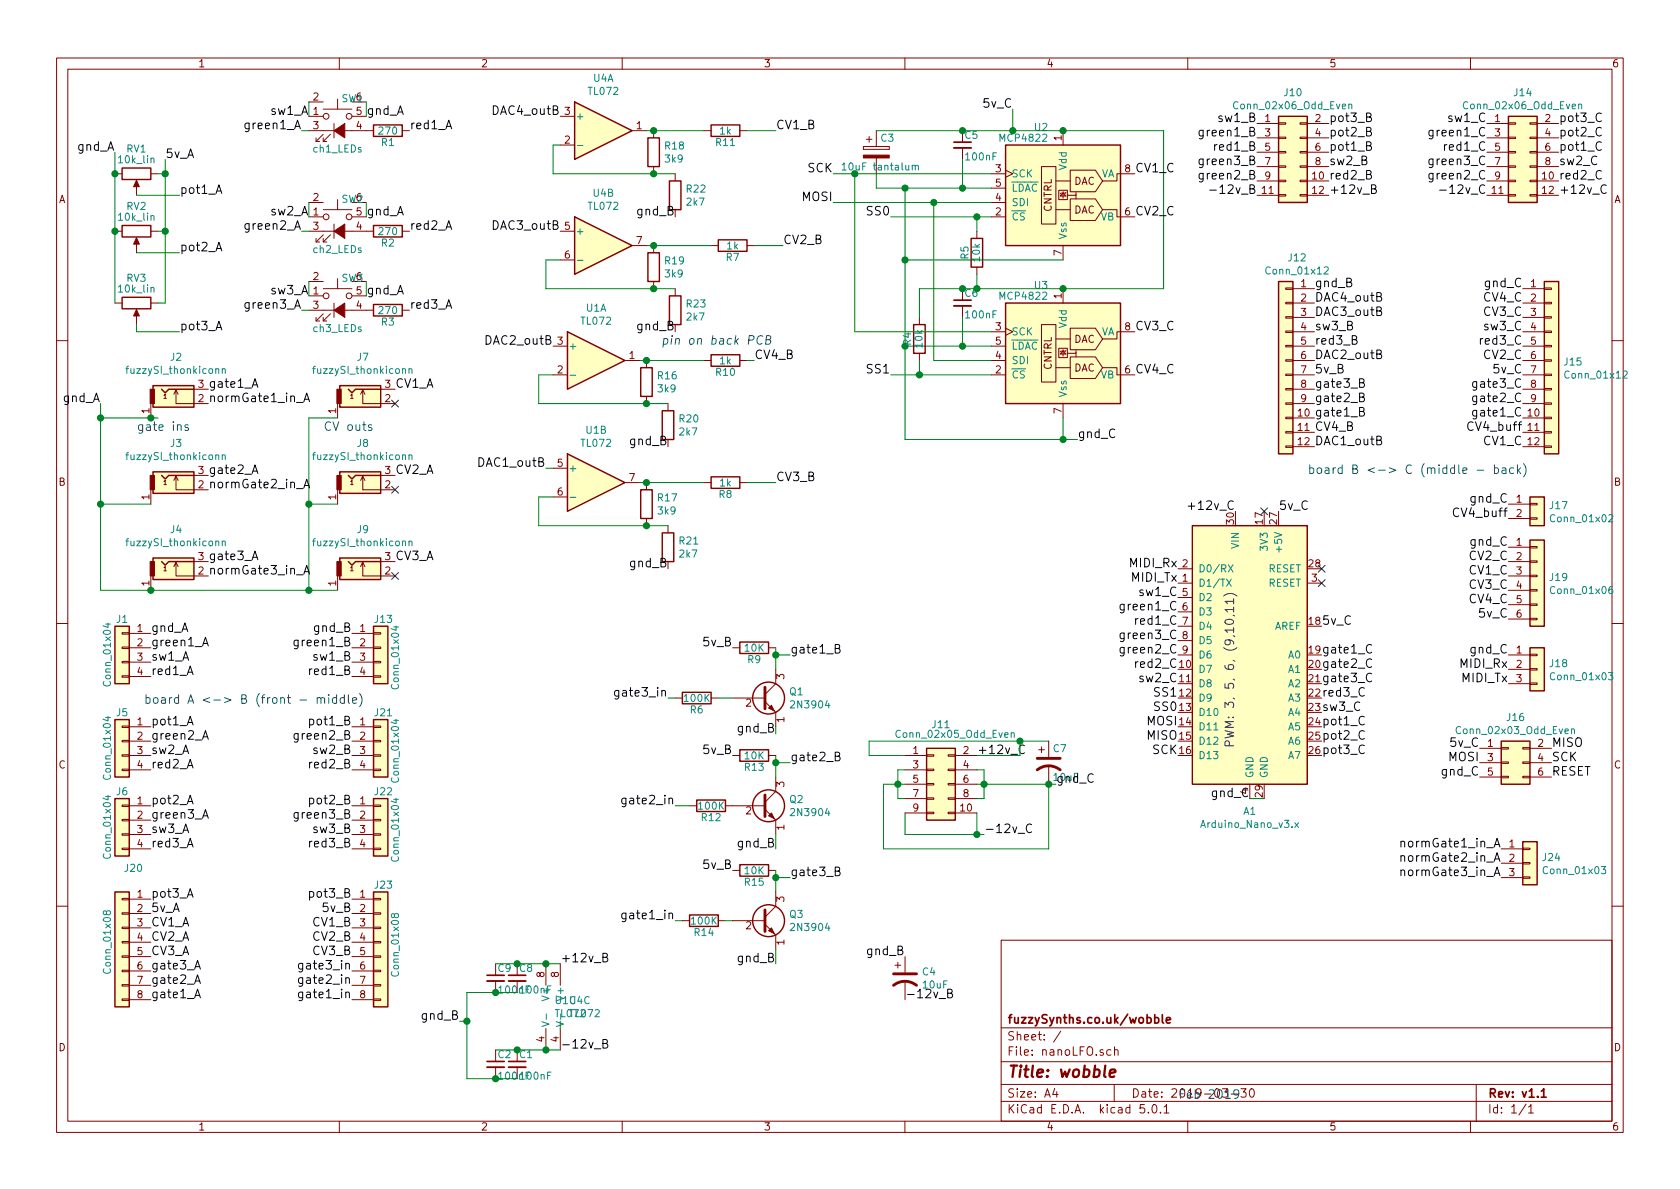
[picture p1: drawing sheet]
<svg xmlns="http://www.w3.org/2000/svg" width="297mm" height="210mm" viewBox="0 0 297 210" stroke-linecap="round" stroke-linejoin="round" font-family="sans-serif">
<defs><g id="words">
<text font-size="2.8" fill="#840000" x="178" y="190.5">Title: wobble</text>
<g font-size="2.1">
<text x="43.7" y="22.9">green1_A</text>
<text x="47.9" y="20.3">sw1_A</text>
<text x="64.8" y="20.3">gnd_A</text>
<text x="72.4" y="22.9">red1_A</text>
<text x="87.3" y="20.3">DAC4_outB</text>
<text x="137.2" y="22.9">CV1_B</text>
<text x="174" y="19">5v_C</text>
<text x="215.5" y="21.6">sw1_B</text>
<text x="234.9" y="21.6">pot3_B</text>
<text x="256.2" y="21.6">sw1_C</text>
<text x="275.6" y="21.6">pot3_C</text>
<text x="13.7" y="26.7">gnd_A</text>
<text x="29.2" y="27.9">5v_A</text>
<text x="212.6" y="24.1">green1_B</text>
<text x="212.6" y="29.2">green3_B</text>
<text x="215.1" y="26.7">red1_B</text>
<text x="234.9" y="24.1">pot2_B</text>
<text x="234.9" y="26.7">pot1_B</text>
<text x="234.9" y="29.2">sw2_B</text>
<text x="253.2" y="24.1">green1_C</text>
<text x="253.2" y="29.2">green3_C</text>
<text x="255.7" y="26.7">red1_C</text>
<text x="275.6" y="24.1">pot2_C</text>
<text x="275.6" y="26.7">pot1_C</text>
<text x="275.6" y="29.2">sw2_C</text>
<text x="31.7" y="34.3">pot1_A</text>
<text x="141.9" y="35.6">MOSI</text>
<text x="142.8" y="30.5">SCK</text>
<text x="200.7" y="30.5">CV1_C</text>
<text x="212.6" y="31.7">green2_B</text>
<text x="215.3" y="34.3">-12v_B</text>
<text x="234.9" y="31.7">red2_B</text>
<text x="234.9" y="34.3">+12v_B</text>
<text x="253.2" y="31.7">green2_C</text>
<text x="255.9" y="34.3">-12v_C</text>
<text x="275.6" y="31.7">red2_C</text>
<text x="275.6" y="34.3">+12v_C</text>
<text x="43.7" y="40.6">green2_A</text>
<text x="47.9" y="38.1">sw2_A</text>
<text x="64.8" y="38.1">gnd_A</text>
<text x="72.4" y="40.6">red2_A</text>
<text x="87.3" y="40.6">DAC3_outB</text>
<text x="112.8" y="38.1">gnd_B</text>
<text x="153.5" y="38.1">SS0</text>
<text x="200.7" y="38.1">CV2_C</text>
<text x="31.7" y="44.4">pot2_A</text>
<text x="138.4" y="43.2">CV2_B</text>
<text x="47.9" y="52.1">sw3_A</text>
<text x="64.8" y="52.1">gnd_A</text>
<text x="232.4" y="53.3">DAC4_outB</text>
<text x="232.4" y="50.8">gnd_B</text>
<text x="262.4" y="53.3">CV4_C</text>
<text x="262.6" y="50.8">gnd_C</text>
<text x="31.7" y="58.4">pot3_A</text>
<text x="43.7" y="54.6">green3_A</text>
<text x="72.4" y="54.6">red3_A</text>
<text x="112.8" y="58.4">gnd_B</text>
<text x="200.7" y="58.4">CV3_C</text>
<text x="232.4" y="55.9">DAC3_outB</text>
<text x="232.4" y="58.4">sw3_B</text>
<text x="262.4" y="55.9">CV3_C</text>
<text x="262.5" y="58.4">sw3_C</text>
<text x="86" y="61">DAC2_outB</text>
<text x="133.3" y="63.5">CV4_B</text>
<text x="232.4" y="63.5">DAC2_outB</text>
<text x="232.4" y="61">red3_B</text>
<text x="262.1" y="61">red3_C</text>
<text x="262.4" y="63.5">CV2_C</text>
<text x="11.2" y="71.1">gnd_A</text>
<text x="36.8" y="68.6">gate1_A</text>
<text x="36.8" y="71.1">normGate1_in_A</text>
<text x="69.8" y="68.6">CV1_A</text>
<text x="153.5" y="66">SS1</text>
<text x="200.7" y="66">CV4_C</text>
<text x="232.4" y="66">5v_B</text>
<text x="232.4" y="68.6">gate3_B</text>
<text x="232.4" y="71.1">gate2_B</text>
<text x="261" y="68.6">gate3_C</text>
<text x="261" y="71.1">gate2_C</text>
<text x="264.2" y="66">5v_C</text>
<text x="190.5" y="77.5">gnd_C</text>
<text x="232.4" y="73.7">gate1_B</text>
<text x="232.4" y="76.2">CV4_B</text>
<text x="259.9" y="76.2">CV4_buff</text>
<text x="261" y="73.7">gate1_C</text>
<text x="36.8" y="83.8">gate2_A</text>
<text x="69.8" y="83.8">CV2_A</text>
<text x="84.7" y="82.5">DAC1_outB</text>
<text x="111.5" y="78.7">gnd_B</text>
<text x="232.4" y="78.7">DAC1_outB</text>
<text x="262.4" y="78.7">CV1_C</text>
<text x="36.8" y="86.4">normGate2_in_A</text>
<text x="137.2" y="85.1">CV3_B</text>
<text x="260.1" y="88.9">gnd_C</text>
<text x="210.9" y="90.2">+12v_C</text>
<text x="226.1" y="90.2">5v_C</text>
<text x="257.4" y="91.4">CV4_buff</text>
<text x="36.8" y="99.1">gate3_A</text>
<text x="36.8" y="101.6">normGate3_in_A</text>
<text x="69.8" y="99.1">CV3_A</text>
<text x="111.5" y="100.3">gnd_B</text>
<text x="199.9" y="100.3">MIDI_Rx</text>
<text x="259.9" y="101.6">CV1_C</text>
<text x="259.9" y="99.1">CV2_C</text>
<text x="260.1" y="96.5">gnd_C</text>
<text x="198.6" y="107.9">green1_C</text>
<text x="200.2" y="102.9">MIDI_Tx</text>
<text x="201.5" y="105.4">sw1_C</text>
<text x="259.9" y="104.1">CV3_C</text>
<text x="259.9" y="106.7">CV4_C</text>
<text x="26.7" y="111.8">gnd_A</text>
<text x="55.6" y="111.8">gnd_B</text>
<text x="198.6" y="113">green3_C</text>
<text x="201.1" y="110.5">red1_C</text>
<text x="233.7" y="110.5">5v_C</text>
<text x="261.6" y="109.2">5v_C</text>
<text x="26.7" y="116.8">sw1_A</text>
<text x="26.7" y="119.4">red1_A</text>
<text x="26.7" y="114.3">green1_A</text>
<text x="52.6" y="114.3">green1_B</text>
<text x="55" y="119.4">red1_B</text>
<text x="55.5" y="116.8">sw1_B</text>
<text x="124.5" y="114.3">5v_B</text>
<text x="139.7" y="115.6">gate1_B</text>
<text x="198.6" y="115.6">green2_C</text>
<text x="201.1" y="118.1">red2_C</text>
<text x="233.7" y="118.1">gate2_C</text>
<text x="233.7" y="115.6">gate1_C</text>
<text x="258.3" y="118.1">MIDI_Rx</text>
<text x="260.1" y="115.6">gnd_C</text>
<text x="109.5" y="123.2">gate3_in</text>
<text x="201.5" y="120.6">sw2_C</text>
<text x="204.3" y="123.2">SS1</text>
<text x="204.3" y="125.7">SS0</text>
<text x="233.7" y="123.2">red3_C</text>
<text x="233.7" y="120.6">gate3_C</text>
<text x="233.7" y="125.7">sw3_C</text>
<text x="258.6" y="120.6">MIDI_Tx</text>
<text x="26.7" y="128.3">pot1_A</text>
<text x="26.7" y="130.8">green2_A</text>
<text x="52.6" y="130.8">green2_B</text>
<text x="55" y="128.3">pot1_B</text>
<text x="130.6" y="129.5">gnd_B</text>
<text x="202.8" y="128.3">MOSI</text>
<text x="202.8" y="130.8">MISO</text>
<text x="233.7" y="130.8">pot2_C</text>
<text x="233.7" y="128.3">pot1_C</text>
<text x="26.7" y="133.3">sw2_A</text>
<text x="26.7" y="135.9">red2_A</text>
<text x="55" y="135.9">red2_B</text>
<text x="55.5" y="133.3">sw2_B</text>
<text x="124.5" y="133.3">5v_B</text>
<text x="139.7" y="134.6">gate2_B</text>
<text x="203.8" y="133.3">SCK</text>
<text x="233.7" y="133.3">pot3_C</text>
<text x="255" y="137.2">gnd_C</text>
<text x="256.2" y="134.6">MOSI</text>
<text x="256.5" y="132.1">5v_C</text>
<text x="274.3" y="132.1">MISO</text>
<text x="274.3" y="134.6">SCK</text>
<text x="274.3" y="137.2">RESET</text>
<text x="26.7" y="142.2">pot2_A</text>
<text x="55" y="142.2">pot2_B</text>
<text x="110.8" y="142.2">gate2_in</text>
<text x="186.7" y="138.4">gnd_C</text>
<text x="214.4" y="141">gnd_C</text>
<text x="26.7" y="147.3">sw3_A</text>
<text x="26.7" y="144.8">green3_A</text>
<text x="26.7" y="149.9">red3_A</text>
<text x="52.6" y="144.8">green3_B</text>
<text x="55" y="149.9">red3_B</text>
<text x="55.5" y="147.3">sw3_B</text>
<text x="130.6" y="149.9">gnd_B</text>
<text x="174" y="147.3">-12v_C</text>
<text x="248.4" y="149.9">normGate1_in_A</text>
<text x="124.5" y="153.7">5v_B</text>
<text x="139.7" y="154.9">gate3_B</text>
<text x="248.4" y="152.4">normGate2_in_A</text>
<text x="248.4" y="154.9">normGate3_in_A</text>
<text x="26.7" y="161.3">5v_A</text>
<text x="26.7" y="158.7">pot3_A</text>
<text x="55" y="158.7">pot3_B</text>
<text x="57.1" y="161.3">5v_B</text>
<text x="26.7" y="163.8">CV1_A</text>
<text x="26.7" y="166.4">CV2_A</text>
<text x="55.4" y="163.8">CV1_B</text>
<text x="55.4" y="166.4">CV2_B</text>
<text x="110.8" y="162.6">gate1_in</text>
<text x="26.7" y="174">gate2_A</text>
<text x="26.7" y="171.4">gate3_A</text>
<text x="26.7" y="168.9">CV3_A</text>
<text x="53.6" y="174">gate2_in</text>
<text x="53.6" y="171.4">gate3_in</text>
<text x="55.4" y="168.9">CV3_B</text>
<text x="99.1" y="170.2">+12v_B</text>
<text x="130.6" y="170.2">gnd_B</text>
<text x="153.4" y="168.9">gnd_B</text>
<text x="26.7" y="176.5">gate1_A</text>
<text x="53.6" y="176.5">gate1_in</text>
<text x="160" y="176.5">-12v_B</text>
<text x="74.7" y="180.3">gnd_B</text>
<text x="99.1" y="185.4">-12v_B</text>
</g>
<g font-size="2.1" fill="#0000c2">
<text x="116.8" y="61">pin on back PCB</text>
<text x="24.1" y="76.2">gate ins</text>
<text x="57.1" y="76.2">CV outs</text>
<text x="231.1" y="83.8">board B &lt;-&gt; C (middle - back)</text>
<text x="25.4" y="124.5">board A &lt;-&gt; B (front - middle)</text>
<text x="218.2" y="132.3" transform="rotate(-90 218.2 132.3)">PWM: 3, 5, 6, (9,10,11)</text>
<text x="208.3" y="194.3">Feb 2019</text>
</g>
<text font-size="2.1" fill="#008400" x="172.7" y="133.3">+12v_C</text>
<g font-size="2.1" fill="#840000">
<text x="178" y="184">Sheet: /</text>
<text x="178" y="181">fuzzySynths.co.uk/wobble</text>
<text x="178" y="186.7">File: nanoLFO.sch</text>
<text x="178" y="196.9">KiCad E.D.A. kicad 5.0.1</text>
<text x="178" y="194.1">Size: A4</text>
<text x="200" y="194.1">Date: 2019-03-30</text>
<text x="263" y="194.1">Rev: v1.1</text>
<text x="263" y="196.9">Id: 1/1</text>
</g>
<g font-size="1.8" fill="#840000">
<text x="35" y="11.9">1</text>
<text x="85" y="11.9">2</text>
<text x="135" y="11.9">3</text>
<text x="185" y="11.9">4</text>
<text x="235" y="11.9">5</text>
<text x="285" y="11.9">6</text>
<text x="55.4" y="17.8">2</text>
<text x="55.4" y="20.3">1</text>
<text x="55.4" y="22.9">3</text>
<text x="63" y="22.9">4</text>
<text x="63" y="20.3">5</text>
<text x="99.8" y="20.3">3</text>
<text x="112.5" y="22.9">1</text>
<text x="223.7" y="21.6">1</text>
<text x="232.6" y="21.6">2</text>
<text x="264.3" y="21.6">1</text>
<text x="273.2" y="21.6">2</text>
<text x="99.8" y="25.4">2</text>
<text x="187.7" y="24.9" transform="rotate(-90 187.7 24.9)">1</text>
<text x="223.7" y="24.1">3</text>
<text x="223.7" y="26.7">5</text>
<text x="223.7" y="29.2">7</text>
<text x="232.6" y="24.1">4</text>
<text x="232.6" y="26.7">6</text>
<text x="232.6" y="29.2">8</text>
<text x="264.3" y="24.1">3</text>
<text x="264.3" y="26.7">5</text>
<text x="264.3" y="29.2">7</text>
<text x="273.2" y="24.1">4</text>
<text x="273.2" y="26.7">6</text>
<text x="273.2" y="29.2">8</text>
<text x="10.4" y="35.9">A</text>
<text x="55.4" y="35.6">2</text>
<text x="176" y="30.5">3</text>
<text x="176" y="35.6">4</text>
<text x="176" y="33">5</text>
<text x="189.9" y="32.7">DAC</text>
<text x="198.9" y="30.5">8</text>
<text x="223.2" y="34.3">11</text>
<text x="223.7" y="31.7">9</text>
<text x="232.1" y="31.7">10</text>
<text x="232.1" y="34.3">12</text>
<text x="263.8" y="34.3">11</text>
<text x="264.3" y="31.7">9</text>
<text x="272.7" y="31.7">10</text>
<text x="272.7" y="34.3">12</text>
<text x="285.4" y="35.9">A</text>
<text x="55.4" y="38.1">1</text>
<text x="55.4" y="40.6">3</text>
<text x="63" y="40.6">4</text>
<text x="63" y="38.1">5</text>
<text x="99.8" y="40.6">5</text>
<text x="176" y="38.1">2</text>
<text x="186" y="37.5" transform="rotate(-90 186 37.5)">CNTRL</text>
<text x="189.9" y="37.8">DAC</text>
<text x="198.9" y="38.1">6</text>
<text x="99.8" y="45.7">6</text>
<text x="112.5" y="43.2">7</text>
<text x="187.7" y="45.2" transform="rotate(-90 187.7 45.2)">7</text>
<text x="55.4" y="52.1">1</text>
<text x="55.4" y="49.5">2</text>
<text x="63" y="52.1">5</text>
<text x="187.7" y="52.8" transform="rotate(-90 187.7 52.8)">1</text>
<text x="230" y="50.8">1</text>
<text x="230" y="53.3">2</text>
<text x="270.7" y="50.8">1</text>
<text x="270.7" y="53.3">2</text>
<text x="55.4" y="54.6">3</text>
<text x="63" y="54.6">4</text>
<text x="176" y="58.4">3</text>
<text x="198.9" y="58.4">8</text>
<text x="230" y="55.9">3</text>
<text x="230" y="58.4">4</text>
<text x="270.7" y="55.9">3</text>
<text x="270.7" y="58.4">4</text>
<text x="98.6" y="61">3</text>
<text x="111.3" y="63.5">1</text>
<text x="176" y="63.5">4</text>
<text x="176" y="61">5</text>
<text x="186" y="65.5" transform="rotate(-90 186 65.5)">CNTRL</text>
<text x="189.9" y="65.7">DAC</text>
<text x="189.9" y="60.6">DAC</text>
<text x="230" y="61">5</text>
<text x="230" y="63.5">6</text>
<text x="270.7" y="61">5</text>
<text x="270.7" y="63.5">6</text>
<text x="35.1" y="71.1">2</text>
<text x="35.1" y="68.6">3</text>
<text x="68.1" y="71.1">2</text>
<text x="68.1" y="68.6">3</text>
<text x="98.6" y="66">2</text>
<text x="176" y="66">2</text>
<text x="198.9" y="66">6</text>
<text x="230" y="66">7</text>
<text x="230" y="68.6">8</text>
<text x="230" y="71.1">9</text>
<text x="270.7" y="66">7</text>
<text x="270.7" y="68.6">8</text>
<text x="270.7" y="71.1">9</text>
<text x="26.4" y="73.1" transform="rotate(-90 26.4 73.1)">1</text>
<text x="59.4" y="73.1" transform="rotate(-90 59.4 73.1)">1</text>
<text x="187.7" y="73.1" transform="rotate(-90 187.7 73.1)">7</text>
<text x="229.5" y="73.7">10</text>
<text x="229.5" y="76.2">11</text>
<text x="270.2" y="73.7">10</text>
<text x="270.2" y="76.2">11</text>
<text x="35.1" y="83.8">3</text>
<text x="68.1" y="83.8">3</text>
<text x="98.6" y="82.5">5</text>
<text x="229.5" y="78.7">12</text>
<text x="270.2" y="78.7">12</text>
<text x="10.4" y="85.9">B</text>
<text x="26.4" y="88.4" transform="rotate(-90 26.4 88.4)">1</text>
<text x="35.1" y="86.4">2</text>
<text x="59.4" y="88.4" transform="rotate(-90 59.4 88.4)">1</text>
<text x="68.1" y="86.4">2</text>
<text x="98.6" y="87.6">6</text>
<text x="111.3" y="85.1">7</text>
<text x="268.1" y="88.9">1</text>
<text x="285.4" y="85.9">B</text>
<text x="218.2" y="92.7" transform="rotate(-90 218.2 92.7)">30</text>
<text x="223.3" y="92.7" transform="rotate(-90 223.3 92.7)">17</text>
<text x="225.8" y="92.7" transform="rotate(-90 225.8 92.7)">27</text>
<text x="268.1" y="91.4">2</text>
<text x="35.1" y="101.6">2</text>
<text x="35.1" y="99.1">3</text>
<text x="68.1" y="101.6">2</text>
<text x="68.1" y="99.1">3</text>
<text x="209.1" y="100.3">2</text>
<text x="231.4" y="100.3">28</text>
<text x="268.1" y="96.5">1</text>
<text x="268.1" y="99.1">2</text>
<text x="268.1" y="101.6">3</text>
<text x="26.4" y="103.6" transform="rotate(-90 26.4 103.6)">1</text>
<text x="59.4" y="103.6" transform="rotate(-90 59.4 103.6)">1</text>
<text x="209.1" y="102.9">1</text>
<text x="209.1" y="105.4">5</text>
<text x="209.1" y="107.9">6</text>
<text x="231.9" y="102.9">3</text>
<text x="268.1" y="104.1">4</text>
<text x="268.1" y="106.7">5</text>
<text x="24.3" y="111.8">1</text>
<text x="63.7" y="111.8">1</text>
<text x="209.1" y="110.5">7</text>
<text x="209.1" y="113">8</text>
<text x="231.4" y="110.5">18</text>
<text x="268.1" y="109.2">6</text>
<text x="24.3" y="114.3">2</text>
<text x="24.3" y="116.8">3</text>
<text x="24.3" y="119.4">4</text>
<text x="63.7" y="114.3">2</text>
<text x="63.7" y="116.8">3</text>
<text x="63.7" y="119.4">4</text>
<text x="208.6" y="118.1">10</text>
<text x="209.1" y="115.6">9</text>
<text x="231.4" y="115.6">19</text>
<text x="231.4" y="118.1">20</text>
<text x="268.1" y="115.6">1</text>
<text x="268.1" y="118.1">2</text>
<text x="131.9" y="125">2</text>
<text x="138.7" y="120.1" transform="rotate(-90 138.7 120.1)">3</text>
<text x="208.6" y="120.6">11</text>
<text x="208.6" y="123.2">12</text>
<text x="208.6" y="125.7">13</text>
<text x="231.4" y="120.6">21</text>
<text x="231.4" y="123.2">22</text>
<text x="231.4" y="125.7">23</text>
<text x="268.1" y="120.6">3</text>
<text x="24.3" y="128.3">1</text>
<text x="24.3" y="130.8">2</text>
<text x="63.7" y="128.3">1</text>
<text x="63.7" y="130.8">2</text>
<text x="138.7" y="127.7" transform="rotate(-90 138.7 127.7)">1</text>
<text x="208.6" y="128.3">14</text>
<text x="208.6" y="130.8">15</text>
<text x="231.4" y="128.3">24</text>
<text x="231.4" y="130.8">25</text>
<text x="10.4" y="135.9">C</text>
<text x="24.3" y="133.3">3</text>
<text x="24.3" y="135.9">4</text>
<text x="63.7" y="133.3">3</text>
<text x="63.7" y="135.9">4</text>
<text x="161.4" y="133.3">1</text>
<text x="161.4" y="135.9">3</text>
<text x="170.3" y="133.3">2</text>
<text x="170.3" y="135.9">4</text>
<text x="208.6" y="133.3">16</text>
<text x="231.4" y="133.3">26</text>
<text x="263" y="132.1">1</text>
<text x="263" y="134.6">3</text>
<text x="263" y="137.2">5</text>
<text x="271.9" y="132.1">2</text>
<text x="271.9" y="134.6">4</text>
<text x="271.9" y="137.2">6</text>
<text x="285.4" y="135.9">C</text>
<text x="24.3" y="142.2">1</text>
<text x="63.7" y="142.2">1</text>
<text x="138.7" y="139.2" transform="rotate(-90 138.7 139.2)">3</text>
<text x="161.4" y="138.4">5</text>
<text x="161.4" y="141">7</text>
<text x="161.4" y="143.5">9</text>
<text x="169.8" y="143.5">10</text>
<text x="170.3" y="138.4">6</text>
<text x="170.3" y="141">8</text>
<text x="223.3" y="140.9" transform="rotate(-90 223.3 140.9)">29</text>
<text x="24.3" y="144.8">2</text>
<text x="24.3" y="147.3">3</text>
<text x="24.3" y="149.9">4</text>
<text x="63.7" y="144.8">2</text>
<text x="63.7" y="147.3">3</text>
<text x="63.7" y="149.9">4</text>
<text x="131.9" y="144">2</text>
<text x="138.7" y="146.8" transform="rotate(-90 138.7 146.8)">1</text>
<text x="266.9" y="149.9">1</text>
<text x="266.9" y="152.4">2</text>
<text x="266.9" y="154.9">3</text>
<text x="24.3" y="158.7">1</text>
<text x="24.3" y="161.3">2</text>
<text x="63.7" y="158.7">1</text>
<text x="63.7" y="161.3">2</text>
<text x="138.7" y="159.5" transform="rotate(-90 138.7 159.5)">3</text>
<text x="24.3" y="163.8">3</text>
<text x="24.3" y="166.4">4</text>
<text x="63.7" y="163.8">3</text>
<text x="63.7" y="166.4">4</text>
<text x="131.9" y="164.3">2</text>
<text x="138.7" y="167.1" transform="rotate(-90 138.7 167.1)">1</text>
<text x="24.3" y="168.9">5</text>
<text x="24.3" y="171.4">6</text>
<text x="24.3" y="174">7</text>
<text x="63.7" y="168.9">5</text>
<text x="63.7" y="171.4">6</text>
<text x="63.7" y="174">7</text>
<text x="96.3" y="172.8" transform="rotate(-90 96.3 172.8)">8</text>
<text x="98.8" y="172.8" transform="rotate(-90 98.8 172.8)">8</text>
<text x="24.3" y="176.5">8</text>
<text x="63.7" y="176.5">8</text>
<text x="10.4" y="185.9">D</text>
<text x="96.3" y="184.2" transform="rotate(-90 96.3 184.2)">4</text>
<text x="98.8" y="184.2" transform="rotate(-90 98.8 184.2)">4</text>
<text x="285.4" y="185.9">D</text>
<text x="35" y="199.9">1</text>
<text x="85" y="199.9">2</text>
<text x="135" y="199.9">3</text>
<text x="185" y="199.9">4</text>
<text x="235" y="199.9">5</text>
<text x="285" y="199.9">6</text>
</g>
<g font-size="1.8" fill="#008484">
<text x="63" y="17.8">6</text>
<text x="104.1" y="16.8">TL072</text>
<text x="104.9" y="14.5">U4A</text>
<text x="227.1" y="17">J10</text>
<text x="267.8" y="17">J14</text>
<text x="60.4" y="18.1">SW1</text>
<text x="67.1" y="23.8">270</text>
<text x="101.7" y="21.2">+</text>
<text x="127.3" y="23.8">1k</text>
<text x="183" y="23.2">U2</text>
<text x="218.5" y="19.3">Conn_02x06_Odd_Even</text>
<text x="259.2" y="19.3">Conn_02x06_Odd_Even</text>
<text x="21.1" y="28.9">10k_lin</text>
<text x="22.4" y="27">RV1</text>
<text x="55.4" y="27">ch1_LEDs</text>
<text x="67.5" y="25.8">R1</text>
<text x="117.6" y="26.4">R18</text>
<text x="117.7" y="28.7">3k9</text>
<text x="126.6" y="25.8">R11</text>
<text x="155.8" y="25.1">C3</text>
<text x="170.6" y="24.6">C5</text>
<text x="170.9" y="28.4">100nF</text>
<text x="177" y="25.1">MCP4822</text>
<text x="60.4" y="35.9">SW2</text>
<text x="63" y="35.6">6</text>
<text x="104.9" y="34.8">U4B</text>
<text x="121.4" y="34.1">R22</text>
<text x="149.7" y="30.1">10uF tantalum</text>
<text x="178.8" y="31.4">SCK</text>
<text x="178.8" y="33.9">LDAC</text>
<text x="188.6" y="30" transform="rotate(-90 188.6 30)">Vdd</text>
<text x="194.6" y="31.4">VA</text>
<text x="21.1" y="39">10k_lin</text>
<text x="22.4" y="37.1">RV2</text>
<text x="67.1" y="41.6">270</text>
<text x="101.7" y="41.5">+</text>
<text x="104.1" y="37.1">TL072</text>
<text x="121.5" y="36.4">2k7</text>
<text x="178.8" y="39">CS</text>
<text x="178.8" y="36.4">SDI</text>
<text x="194.6" y="39">VB</text>
<text x="55.4" y="44.7">ch2_LEDs</text>
<text x="67.5" y="43.6">R2</text>
<text x="117.6" y="46.8">R19</text>
<text x="128.4" y="46.1">R7</text>
<text x="128.6" y="44.1">1k</text>
<text x="171.2" y="45.8" transform="rotate(-90 171.2 45.8)">R5</text>
<text x="173.3" y="46.2" transform="rotate(-90 173.3 46.2)">10k</text>
<text x="188.6" y="42.4" transform="rotate(-90 188.6 42.4)">Vss</text>
<text x="227.9" y="46.2">J12</text>
<text x="21.1" y="51.7">10k_lin</text>
<text x="22.4" y="49.8">RV3</text>
<text x="60.4" y="49.8">SW3</text>
<text x="63" y="49.5">6</text>
<text x="117.7" y="49.1">3k9</text>
<text x="177" y="53">MCP4822</text>
<text x="183" y="51.1">U3</text>
<text x="224.1" y="48.5">Conn_01x12</text>
<text x="55.4" y="58.7">ch3_LEDs</text>
<text x="67.1" y="55.5">270</text>
<text x="67.5" y="57.6">R3</text>
<text x="102.9" y="57.4">TL072</text>
<text x="103.7" y="55.1">U1A</text>
<text x="121.4" y="54.4">R23</text>
<text x="121.5" y="56.7">2k7</text>
<text x="170.9" y="56.3">100nF</text>
<text x="178.8" y="59.3">SCK</text>
<text x="188.6" y="58" transform="rotate(-90 188.6 58)">Vdd</text>
<text x="194.6" y="59.3">VA</text>
<text x="30.2" y="63.8">J2</text>
<text x="63.2" y="63.8">J7</text>
<text x="100.5" y="61.8">+</text>
<text x="127.3" y="64.4">1k</text>
<text x="161.1" y="61.1" transform="rotate(-90 161.1 61.1)">R4</text>
<text x="163.1" y="61.4" transform="rotate(-90 163.1 61.4)">10k</text>
<text x="178.8" y="64.4">SDI</text>
<text x="178.8" y="61.8">LDAC</text>
<text x="276.6" y="64.6">J15</text>
<text x="22.8" y="66.1">fuzzySI_thonkiconn</text>
<text x="55.9" y="66.1">fuzzySI_thonkiconn</text>
<text x="116.4" y="67.1">R16</text>
<text x="116.4" y="69.4">3k9</text>
<text x="126.6" y="66.5">R10</text>
<text x="178.8" y="66.9">CS</text>
<text x="188.6" y="70.4" transform="rotate(-90 188.6 70.4)">Vss</text>
<text x="194.6" y="66.9">VB</text>
<text x="277" y="66.9">Conn_01x12</text>
<text x="103.7" y="76.7">U1B</text>
<text x="120.2" y="74.7">R20</text>
<text x="120.2" y="77">2k7</text>
<text x="22.8" y="81.4">fuzzySI_thonkiconn</text>
<text x="30.2" y="79">J3</text>
<text x="55.9" y="81.4">fuzzySI_thonkiconn</text>
<text x="63.2" y="79">J8</text>
<text x="100.5" y="83.4">+</text>
<text x="102.9" y="79">TL072</text>
<text x="116.4" y="88.7">R17</text>
<text x="127.2" y="88.1">R8</text>
<text x="127.3" y="86">1k</text>
<text x="30.2" y="94.3">J4</text>
<text x="63.2" y="94.3">J9</text>
<text x="116.4" y="91">3k9</text>
<text x="274.1" y="90">J17</text>
<text x="274.4" y="92.3">Conn_01x02</text>
<text x="22.8" y="96.6">fuzzySI_thonkiconn</text>
<text x="55.9" y="96.6">fuzzySI_thonkiconn</text>
<text x="120.2" y="96.3">R21</text>
<text x="120.2" y="98.6">2k7</text>
<text x="211.8" y="101.2">D0/RX</text>
<text x="219.1" y="96.9" transform="rotate(-90 219.1 96.9)">VIN</text>
<text x="224.2" y="97.1" transform="rotate(-90 224.2 97.1)">3V3</text>
<text x="224.2" y="101.2">RESET</text>
<text x="226.7" y="97.2" transform="rotate(-90 226.7 97.2)">+5V</text>
<text x="211.8" y="103.8">D1/TX</text>
<text x="211.8" y="106.3">D2</text>
<text x="224.2" y="103.8">RESET</text>
<text x="274.1" y="102.7">J19</text>
<text x="274.4" y="105">Conn_01x06</text>
<text x="20.6" y="110.2">J1</text>
<text x="66.3" y="110.2">J13</text>
<text x="211.8" y="108.8">D3</text>
<text x="211.8" y="111.4">D4</text>
<text x="211.8" y="113.9">D5</text>
<text x="225.3" y="111.4">AREF</text>
<text x="131.7" y="115.2">10K</text>
<text x="132.2" y="117.3">R9</text>
<text x="211.8" y="119">D7</text>
<text x="211.8" y="116.5">D6</text>
<text x="227.9" y="116.5">A0</text>
<text x="227.9" y="119">A1</text>
<text x="274.1" y="118">J18</text>
<text x="19.6" y="121" transform="rotate(-90 19.6 121)">Conn_01x04</text>
<text x="70.5" y="121.5" transform="rotate(-90 70.5 121.5)">Conn_01x04</text>
<text x="121.1" y="124.1">100K</text>
<text x="139.6" y="123">Q1</text>
<text x="140.1" y="125.3">2N3904</text>
<text x="211.8" y="121.5">D8</text>
<text x="211.8" y="124.1">D9</text>
<text x="227.9" y="121.5">A2</text>
<text x="227.9" y="124.1">A3</text>
<text x="274.4" y="120.3">Conn_01x03</text>
<text x="20.6" y="126.7">J5</text>
<text x="66.3" y="126.7">J21</text>
<text x="122.1" y="126.2">R6</text>
<text x="158.9" y="130.5">Conn_02x05_Odd_Even</text>
<text x="164.9" y="128.8">J11</text>
<text x="211.8" y="126.6">D10</text>
<text x="211.8" y="129.2">D11</text>
<text x="211.8" y="131.7">D12</text>
<text x="227.9" y="126.6">A4</text>
<text x="227.9" y="129.2">A5</text>
<text x="227.9" y="131.7">A6</text>
<text x="257.9" y="129.8">Conn_02x03_Odd_Even</text>
<text x="266.5" y="127.5">J16</text>
<text x="19.6" y="137.5" transform="rotate(-90 19.6 137.5)">Conn_01x04</text>
<text x="131.7" y="136.3">R13</text>
<text x="131.7" y="134.3">10K</text>
<text x="186.3" y="133">C7</text>
<text x="211.8" y="134.2">D13</text>
<text x="221.6" y="137.7" transform="rotate(-90 221.6 137.7)">GND</text>
<text x="224.2" y="137.7" transform="rotate(-90 224.2 137.7)">GND</text>
<text x="227.9" y="134.2">A7</text>
<text x="20.6" y="140.6">J6</text>
<text x="66.3" y="140.6">J22</text>
<text x="70.5" y="138" transform="rotate(-90 70.5 138)">Conn_01x04</text>
<text x="123.6" y="143.2">100K</text>
<text x="139.6" y="142">Q2</text>
<text x="124.1" y="145.2">R12</text>
<text x="140.1" y="144.3">2N3904</text>
<text x="212.7" y="146.4">Arduino_Nano_v3.x</text>
<text x="219.9" y="144.1">A1</text>
<text x="19.6" y="151.5" transform="rotate(-90 19.6 151.5)">Conn_01x04</text>
<text x="22.1" y="154.2">J20</text>
<text x="70.5" y="152" transform="rotate(-90 70.5 152)">Conn_01x04</text>
<text x="131.7" y="154.6">10K</text>
<text x="272.8" y="152.3">J24</text>
<text x="273.2" y="154.6">Conn_01x03</text>
<text x="66.3" y="157.1">J23</text>
<text x="131.7" y="156.6">R15</text>
<text x="122.4" y="163.5">100K</text>
<text x="122.8" y="165.5">R14</text>
<text x="139.6" y="162.3">Q3</text>
<text x="140.1" y="164.6">2N3904</text>
<text x="19.6" y="171.8" transform="rotate(-90 19.6 171.8)">Conn_01x08</text>
<text x="70.5" y="172.3" transform="rotate(-90 70.5 172.3)">Conn_01x08</text>
<text x="88.1" y="171.9">C9</text>
<text x="91.9" y="171.9">C8</text>
<text x="163.1" y="172.5">C4</text>
<text x="88.3" y="175.7">100nF</text>
<text x="92.2" y="175.7">100nF</text>
<text x="97.2" y="176.6" transform="rotate(-90 97.2 176.6)">V+</text>
<text x="98.2" y="177.6">U1C</text>
<text x="98.3" y="179.9">TL072</text>
<text x="99.7" y="176.6" transform="rotate(-90 99.7 176.6)">V+</text>
<text x="100.8" y="177.6">U4C</text>
<text x="163.3" y="174.8">10uF</text>
<text x="88.1" y="187.1">C2</text>
<text x="88.3" y="190.9">100nF</text>
<text x="91.9" y="187.1">C1</text>
<text x="92.2" y="190.9">100nF</text>
</g>
<g font-size="1.8" fill="#008400">
<text x="170.6" y="52.5">C6</text>
<text x="99.7" y="181.7" transform="rotate(-90 99.7 181.7)">V-</text>
</g>
<g font-size="1.8">
<text x="186.4" y="138.1">10uF</text>
<text x="220.7" y="140.4" transform="rotate(-90 220.7 140.4)">4</text>
</g>
<g font-size="1.1" fill="#840000">
<text x="28.9" y="70.5">1</text>
<text x="62" y="70.5">1</text>
<text x="28.9" y="85.7">1</text>
<text x="62" y="85.7">1</text>
<text x="28.9" y="101">1</text>
<text x="62" y="101">1</text>
</g>
</g></defs>
<g fill="none" stroke="#840000" stroke-width=".18">
<path d="M10 10.3h277v189.9h-277zM12 12.2h273v186.1h-273zM54.6 18h2.5M57.1 19.3h5.1M59.7 17.5v1.8M60 10.3v1.9M62.2 18h2.6M110 10.3v1.9M160 10.3v1.9M210 10.3v1.9M260 10.3v1.9M20.3 30.7h1.3"/>
<path d="M24.1 32.3v2.2M26.7 30.7h1.2M54.6 38.3h2.5M54.6 35.8h2.5M54.6 23.1h11.4M54.6 20.6h2.5M55.9 24.4v.6h.6M57.1 24.4v.6h.7M57.1 37.1h5.1M57.1 23.7l-1.2 1.3M58.4 23.7l-1.3 1.3M59.1 21.8v2.6"/>
<path d="M59.1 39.6v2.6M59.7 35.3v1.8M62.2 38.3h2.6M62.2 20.6h2.6M71.1 23.1h1.3M99.1 20.6h2.5M99.1 25.6h2.5M111.8 23.1h2.5M115.6 23.1v1.3M115.6 29.5v1.2M119.4 30.7v1.3M124.5 23.1h1.2"/>
<path d="M130.8 23.1h1.3M152.7 25.9v.5zM152.7 26.4h4.5zM152.7 25.9h4.5zM153.2 24.6h1M153.7 24.1v1M154.9 23.1v2.8M154.9 27.9v2.8M157.2 25.9v.5zM170.2 26.2v2M175.3 38.3h2.5M175.3 30.7h2.5"/>
<path d="M175.3 35.8h2.5M175.3 33.3h2.5M177.8 30.1l1.3 .6-1.3 .7M184.1 29.5h2.6v10.1h-2.6zM186.7 37.1h2.5M186.7 32h2.5M187.2 33.6h1.5v1.7h-1.5zM188 34.2l.5 .5h-1zM188 23.1v2.5M188 33.9v1.1M188.5 34l-.2 .2h-.7l-.1 .1M189.2 35.2h4.5l1.2 1.9-1.2 1.9h-4.5z"/>
<path d="M189.2 30.1h4.5l1.2 1.9-1.2 1.9h-4.5zM190.2 34v.5h-1.5M190.2 34.4v.8M194.9 37.1h2.6v1.2h3.2M200.7 30.7h-3.2v1.3h-2.6M222.2 32h3.9M222.2 21.8h3.9M222.2 34.5h3.9M222.2 24.4h3.9M222.2 26.9h3.9M222.2 29.5h3.9M226.1 34.4h1.2v.3h-1.2z"/>
<path d="M226.1 31.9h1.2v.2h-1.2zM226.1 29.3h1.2v.3h-1.2zM226.1 26.8h1.2v.2h-1.2zM226.1 24.3h1.2v.2h-1.2zM226.1 21.7h1.2v.3h-1.2zM229.9 34.4h1.2v.3h-1.2zM229.9 31.9h1.2v.2h-1.2zM229.9 29.3h1.2v.3h-1.2zM229.9 26.8h1.2v.2h-1.2zM229.9 24.3h1.2v.2h-1.2zM229.9 21.7h1.2v.3h-1.2zM231.1 32h3.8"/>
<path d="M231.1 21.8h3.8M231.1 34.5h3.8M231.1 24.4h3.8M231.1 26.9h3.8M231.1 29.5h3.8M262.9 32h3.8M262.9 21.8h3.8M262.9 34.5h3.8M262.9 24.4h3.8M262.9 26.9h3.8M262.9 29.5h3.8M266.7 34.4h1.3v.3h-1.3z"/>
<path d="M266.7 31.9h1.3v.2h-1.3zM266.7 29.3h1.3v.3h-1.3zM266.7 26.8h1.3v.2h-1.3zM266.7 24.3h1.3v.2h-1.3zM266.7 21.7h1.3v.3h-1.3zM270.5 34.4h1.3v.3h-1.3zM270.5 31.9h1.3v.2h-1.3zM270.5 29.3h1.3v.3h-1.3zM270.5 26.8h1.3v.2h-1.3zM270.5 24.3h1.3v.2h-1.3zM270.5 21.7h1.3v.3h-1.3zM271.8 32h3.8"/>
<path d="M271.8 21.8h3.8M271.8 34.5h3.8M271.8 24.4h3.8M271.8 26.9h3.8M271.8 29.5h3.8M20.3 40.9h1.3M20.3 53.6h1.3M24.1 42.4v2.3M24.1 55.1v2.3M26.7 40.9h1.2M26.7 53.6h1.2M54.6 40.9h11.4"/>
<path d="M54.6 54.9h11.4M54.6 52.3h2.5M54.6 49.8h2.5M55.9 42.2v.6h.6M55.9 56.1v.7h.6M57.1 42.2v.6h.7M57.1 56.1v.7h.7M57.1 41.5l-1.2 1.3M57.1 55.5l-1.2 1.3M57.1 51h5.1M58.4 41.5l-1.3 1.3M58.4 55.5l-1.3 1.3"/>
<path d="M59.1 53.6v2.5M59.7 49.3v1.7M62.2 52.3h2.6M71.1 40.9h1.3M71.1 54.9h1.3M99.1 40.9h2.5M99.1 46h2.5M111.8 43.4h2.5M115.6 43.4v1.3M115.6 49.8v1.2M119.4 51v1.3M125.7 43.4h1.3"/>
<path d="M132.1 43.4h1.2M162.6 56.1v1.3M170.2 54.1v2M172.7 40.9v1.3M172.7 47.2v1.3M175.3 58.7h2.5M177.8 58l1.3 .7-1.3 .6M184.1 57.4h2.6v10.2h-2.6zM186.7 59.9h2.5M188 43.4v2.6M188 51v2.6M189.2 58h4.5l1.2 1.9-1.2 1.9h-4.5z"/>
<path d="M200.7 58.7h-3.2v1.2h-2.6M227.3 58.5h1.3v.3h-1.3zM227.3 56h1.3v.3h-1.3zM227.3 53.5h1.3v.2h-1.3zM227.3 50.9h1.3v.3h-1.3zM228.6 58.7h3.8M228.6 51h3.8M228.6 53.6h3.8M228.6 56.1h3.8M269.2 58.7h3.8M269.2 51h3.8M269.2 53.6h3.8"/>
<path d="M269.2 56.1h3.8M273 58.5h1.3v.3h-1.3zM273 56h1.3v.3h-1.3zM273 53.5h1.3v.2h-1.3zM273 50.9h1.3v.3h-1.3zM10 60.2h2M26.7 71.4v2.5M30.7 69.7l.4-.7v2.4h5.7M31.1 69l.4 .7M34.3 68.8h2.5M59.7 71.4v2.5M63.8 69.7l.3-.7v2.4h5.7"/>
<path d="M64.1 69l.4 .7M67.3 68.8h2.5M97.8 66.3h2.5M97.8 61.2h2.5M110.5 63.7h2.5M114.3 63.7v1.3M114.3 70.1v1.3M118.1 71.4v1.2M124.5 63.7h1.2M130.8 63.7h1.3M162.6 62.5v1.2M175.3 66.3h2.5"/>
<path d="M175.3 63.7h2.5M175.3 61.2h2.5M186.7 65h2.5M187.2 61.6h1.5v1.6h-1.5zM188 62.1l.5 .5h-1zM188 61.8v1.2M188 71.4v2.5M188.5 62l-.2 .1h-.7l-.1 .1M189.2 63.1h4.5l1.2 1.9-1.2 1.9h-4.5zM190.2 62v.5h-1.5M190.2 62.4v.7M194.9 65h2.6v1.3h3.2"/>
<path d="M227.3 78.9h1.3v.2h-1.3zM227.3 76.3h1.3v.3h-1.3zM227.3 73.8h1.3v.2h-1.3zM227.3 71.2h1.3v.3h-1.3zM227.3 68.7h1.3v.3h-1.3zM227.3 66.2h1.3v.2h-1.3zM227.3 63.6h1.3v.3h-1.3zM227.3 61.1h1.3v.2h-1.3zM228.6 66.3h3.8M228.6 63.7h3.8M228.6 61.2h3.8M228.6 71.4h3.8"/>
<path d="M228.6 68.8h3.8M228.6 73.9h3.8M228.6 76.4h3.8M228.6 79h3.8M269.2 66.3h3.8M269.2 63.7h3.8M269.2 61.2h3.8M269.2 71.4h3.8M269.2 68.8h3.8M269.2 73.9h3.8M269.2 76.4h3.8M269.2 79h3.8"/>
<path d="M273 78.9h1.3v.2h-1.3zM273 76.3h1.3v.3h-1.3zM273 73.8h1.3v.2h-1.3zM273 71.2h1.3v.3h-1.3zM273 68.7h1.3v.3h-1.3zM273 66.2h1.3v.2h-1.3zM273 63.6h1.3v.3h-1.3zM273 61.1h1.3v.2h-1.3zM285 60.2h2M26.7 86.6v2.5M30.7 85l.4-.8v2.4h5.7M31.1 84.2l.4 .8"/>
<path d="M31.1 99.4l.4 .8M34.3 84.1h2.5M34.3 99.3h2.5M59.7 86.6v2.5M63.8 85l.3-.8v2.4h5.7M64.1 84.2l.4 .8M64.1 99.4l.4 .8M67.3 84.1h2.5M67.3 99.3h2.5M97.8 82.8h2.5M97.8 87.9h2.5M110.5 85.3h2.5"/>
<path d="M114.3 85.3v1.3M114.3 91.7v1.3M118.1 93v1.2M124.5 85.3h1.2M130.8 85.3h1.3M266.7 99.3h3.8M266.7 96.8h3.8M266.7 89.1h3.8M266.7 91.7h3.8M270.5 99.2h1.3v.2h-1.3zM270.5 96.6h1.3v.3h-1.3zM270.5 91.6h1.3v.2h-1.3z"/>
<path d="M270.5 89h1.3v.3h-1.3zM10 110.3h2M21.6 119.5h1.3v.3h-1.3zM21.6 117h1.3v.2h-1.3zM21.6 114.4h1.3v.3h-1.3zM21.6 111.9h1.3v.2h-1.3zM22.9 114.5h3.8M22.9 112h3.8M22.9 117.1h3.8M22.9 119.6h3.8M26.7 101.8v2.6M30.7 100.2l.4-.8v2.4h5.7"/>
<path d="M59.7 101.8v2.6M62.2 114.5h3.8M62.2 112h3.8M62.2 117.1h3.8M62.2 119.6h3.8M63.8 100.2l.3-.8v2.4h5.7M66 119.5h1.3v.3h-1.3zM66 117h1.3v.2h-1.3zM66 114.4h1.3v.3h-1.3zM66 111.9h1.3v.2h-1.3zM129.5 114.5h1.3M135.9 114.5h1.3"/>
<path d="M137.2 118.4v2.5l-1.9 1.9M208.3 103.1h2.5M208.3 100.6h2.5M208.3 105.7h2.5M208.3 108.2h2.5M208.3 110.7h2.5M208.3 113.3h2.5M208.3 115.8h2.5M231.1 103.1h2.6M266.7 101.8h3.8M266.7 115.8h3.8M266.7 118.4h3.8"/>
<path d="M266.7 104.4h3.8M266.7 106.9h3.8M266.7 109.5h3.8M270.5 118.2h1.3v.3h-1.3zM270.5 115.7h1.3v.2h-1.3zM270.5 109.3h1.3v.3h-1.3zM270.5 106.8h1.3v.3h-1.3zM270.5 104.3h1.3v.2h-1.3zM270.5 101.7h1.3v.3h-1.3zM285 110.3h2M21.6 136h1.3v.3h-1.3zM21.6 133.5h1.3v.2h-1.3z"/>
<path d="M21.6 130.9h1.3v.3h-1.3zM21.6 128.4h1.3v.2h-1.3zM22.9 133.6h3.8M22.9 128.5h3.8M22.9 131.1h3.8M22.9 136.1h3.8M62.2 133.6h3.8M62.2 128.5h3.8M62.2 131.1h3.8M62.2 136.1h3.8M66 136h1.3v.3h-1.3zM66 133.5h1.3v.2h-1.3z"/>
<path d="M66 130.9h1.3v.3h-1.3zM66 128.4h1.3v.2h-1.3zM119.4 123.4h1.2M125.7 123.4h1.3M129.5 123.4h5.8M129.5 133.6h1.3M135.3 124.1l1.9 1.9v2.5M135.9 133.6h1.3M137.2 137.4v2.5l-1.9 2M160 133.6h3.8M160 136.1h3.8M160 138.7h3.8"/>
<path d="M163.8 138.6h1.3v.2h-1.3zM163.8 136h1.3v.3h-1.3zM163.8 133.5h1.3v.2h-1.3zM167.6 138.6h1.3v.2h-1.3zM167.6 136h1.3v.3h-1.3zM167.6 133.5h1.3v.2h-1.3zM168.9 133.6h3.8M168.9 136.1h3.8M168.9 138.7h3.8M183.6 132.6h1.1M184.1 132.1v1M185.4 131.1v2.8"/>
<path d="M185.4 135.4v3.3M261.6 132.3h3.8M261.6 134.9h3.8M261.6 137.4h3.8M265.4 137.3h1.3v.2h-1.3zM265.4 134.7h1.3v.3h-1.3zM265.4 132.2h1.3v.3h-1.3zM266.7 120.9h3.8M269.2 137.3h1.3v.2h-1.3zM269.2 134.7h1.3v.3h-1.3zM269.2 132.2h1.3v.3h-1.3zM270.5 120.8h1.3v.2h-1.3z"/>
<path d="M270.5 132.3h3.8M270.5 134.9h3.8M270.5 137.4h3.8M21.6 150h1.3v.2h-1.3zM21.6 147.4h1.3v.3h-1.3zM21.6 144.9h1.3v.3h-1.3zM21.6 142.4h1.3v.2h-1.3zM21.6 158.9h1.3v.2h-1.3zM22.9 142.5h3.8M22.9 145h3.8M22.9 147.6h3.8M22.9 150.1h3.8"/>
<path d="M22.9 159h3.8M62.2 142.5h3.8M62.2 145h3.8M62.2 147.6h3.8M62.2 150.1h3.8M62.2 159h3.8M66 150h1.3v.2h-1.3zM66 147.4h1.3v.3h-1.3zM66 144.9h1.3v.3h-1.3zM66 142.4h1.3v.2h-1.3zM66 158.9h1.3v.2h-1.3zM121.9 142.5h1.3"/>
<path d="M128.3 142.5h7M129.5 153.9h1.3M135.3 143.1l1.9 1.9v2.6M135.9 153.9h1.3M137.2 157.7v2.6l-1.9 1.9M160 143.8h3.8M160 141.2h3.8M163.8 143.6h1.3v.3h-1.3zM163.8 141.1h1.3v.2h-1.3zM167.6 143.6h1.3v.3h-1.3zM167.6 141.1h1.3v.2h-1.3zM168.9 143.8h3.8"/>
<path d="M168.9 141.2h3.8M265.4 150.1h3.8M265.4 152.6h3.8M265.4 155.2h3.8M269.2 155.1h1.3v.2h-1.3zM269.2 152.5h1.3v.3h-1.3zM269.2 150h1.3v.2h-1.3zM10 160.2h2M21.6 176.7h1.3v.2h-1.3zM21.6 174.1h1.3v.3h-1.3zM21.6 171.6h1.3v.2h-1.3zM21.6 169h1.3v.3h-1.3z"/>
<path d="M21.6 166.5h1.3v.2h-1.3zM21.6 164h1.3v.2h-1.3zM21.6 161.4h1.3v.3h-1.3zM22.9 161.5h3.8M22.9 164.1h3.8M22.9 166.6h3.8M22.9 169.2h3.8M22.9 171.7h3.8M22.9 174.2h3.8M22.9 176.8h3.8M62.2 161.5h3.8M62.2 164.1h3.8"/>
<path d="M62.2 166.6h3.8M62.2 169.2h3.8M62.2 171.7h3.8M62.2 174.2h3.8M62.2 176.8h3.8M66 176.7h1.3v.2h-1.3zM66 174.1h1.3v.3h-1.3zM66 171.6h1.3v.2h-1.3zM66 169h1.3v.3h-1.3zM66 166.5h1.3v.2h-1.3zM66 164h1.3v.2h-1.3zM66 161.4h1.3v.3h-1.3z"/>
<path d="M87.6 173.5v2M91.4 173.5v2M96.5 170.4v3.8M99.1 170.4v3.8M120.6 162.8h1.3M127 162.8h1.3M129.5 162.8h5.8M135.3 163.4l1.9 1.9v2.6M158.2 170.7h1.1M158.7 170.2v1M160 169.2v2.8M160 173.5v3.3"/>
<path d="M177 166.3h108v32h-108zM285 160.2h2M60 198.3v1.9M87.6 188.7v2M91.4 188.7v2M96.5 181.9v3.8M99.1 181.9v3.8M110 198.3v1.9M160 198.3v1.9M177 194.8h108M177 191.8h108M177 187.8h108"/>
<path d="M177 181.8h108M186.5 192.5l-.4 1h1M186.8 193v1M187.6 182.3l-1.3 2M196.4 185.7l-.4-.1-.3 .3 .1 .6 .2 .1 .4-.1M197 191.8v3M197.1 185.7l.2-.1 .3 .1 .1 .9M197.1 185.1v1.5M202.3 195.3h-.7l-.1 .7 .3-.1 .5 .1 .1 .2-.1 .5-.2 .1-.6-.1M203 196.7v.1M203.8 195.5l.2-.2a.8 .8 0 0 1 .6 .8 .8 .8 0 0 1-.6 .7l-.2-.1-.1-.4zM205.2 196.7v.1"/>
<path d="M205.8 195.8l.4-.5v1.5M205.8 196.8h.9M210 198.3v1.9M217.7 193.5h1.1M219.4 192.5h.9l-.5 .6 .5 .1v.7l-.3 .1-.6-.1M221.1 192.6l.2-.1a.8 .8 0 0 1 .5 .8 .8 .8 0 0 1-.5 .7 1 1 0 0 1-.2-1.4zM260 198.3v1.9M261 191.8v6.5M269.8 195.2l-1.2 2M270.3 195.8l.4-.5v1.5M270.3 196.8h.8"/>
<circle cx="57.7" cy="38.3" r=".51"/>
<circle cx="57.7" cy="20.6" r=".51"/>
<circle cx="61.7" cy="20.6" r=".51"/>
<circle cx="61.7" cy="38.3" r=".51"/>
<circle cx="57.7" cy="52.3" r=".51"/>
<circle cx="61.7" cy="52.3" r=".51"/>
</g>
<path d="M168.7 25.1h3M168.7 53.1h3M86.1 172.5h3.1M89.9 172.5h3.1M205.5 179.4v1.3l.2 .2M86.1 187.7h3.1M89.9 187.7h3.1M204.2 180l.4-.1 .3 .3-.1 .6-.2 .1-.4-.1M206.2 180.4l.8-.1-.1-.3-.4-.1-.3 .2 .1 .7h.6M272.5 193l.4-.5v1.5M272.5 194h.9" fill="none" stroke="#840000" stroke-width=".3"/>
<path d="M196.2 189.8l1-.2v-.4l-.6-.1-.3 .3-.1 .9 .2 .1 .6-.1" fill="none" stroke="#840000" stroke-width=".41"/>
<g fill="#ffffc2" stroke="#ffffc2" stroke-width=".18">
<path d="M177.8 25.6h20.3v17.8h-20.3z"/>
<path d="M177.8 53.6h20.3v17.8h-20.3z"/>
<path d="M27.1 68.2h7.2v3.8h-7.2z"/>
<path d="M27.1 83.4h7.2v3.8h-7.2z"/>
<path d="M27.1 98.7h7.2v3.8h-7.2z"/>
<path d="M60.1 68.2h7.2v3.8h-7.2z"/>
<path d="M60.1 83.4h7.2v3.8h-7.2z"/>
<path d="M60.1 98.7h7.2v3.8h-7.2z"/>
<path d="M265.4 131.1h5.1v7.6h-5.1z"/>
<path d="M20.3 110.7h2.6v10.2h-2.6z"/>
<path d="M66 110.7h2.6v10.2h-2.6z"/>
<path d="M226.1 49.8h2.5v30.5h-2.5z"/>
<path d="M273 49.8h2.6v30.5h-2.6z"/>
<path d="M210.8 93h20.3v45.7h-20.3z"/>
<path d="M270.5 114.5h2.5v7.7h-2.5z"/>
<path d="M270.5 95.5h2.5v15.2h-2.5z"/>
<path d="M270.5 87.9h2.5v5.1h-2.5z"/>
<path d="M66 127.2h2.6v10.2h-2.6z"/>
<path d="M20.3 127.2h2.6v10.2h-2.6z"/>
<path d="M20.3 141.2h2.6v10.2h-2.6z"/>
<path d="M66 141.2h2.6v10.2h-2.6z"/>
<path d="M20.3 157.7h2.6v20.3h-2.6z"/>
<path d="M66 157.7h2.6v20.3h-2.6z"/>
<path d="M101.6 18l10.2 5.1-10.2 5.1z"/>
<path d="M101.6 38.3l10.2 5.1-10.2 5.1z"/>
<path d="M100.3 58.7l10.2 5-10.2 5.1z"/>
<path d="M100.3 80.3l10.2 5-10.2 5.1z"/>
<path d="M226.1 20.6h5v15.2h-5z"/>
<path d="M266.7 20.6h5.1v15.2h-5.1z"/>
<path d="M163.8 132.3h5.1v12.7h-5.1z"/>
<path d="M269.2 148.8h2.6v7.7h-2.6z"/>
</g>
<g fill="none" stroke="#840000" stroke-width=".25">
<path d="M101.6 18l10.2 5.1-10.2 5.1zM21.6 29.7h5.1v2h-5.1zM21.6 39.9h5.1v2h-5.1zM66 39.9h5.1v2h-5.1zM66 22.1h5.1v2h-5.1zM101.6 38.3l10.2 5.1-10.2 5.1zM114.6 24.4h2v5.1h-2zM118.4 32h2v5.1h-2zM125.7 22.1h5.1v2h-5.1zM177.8 25.6h20.3v17.8h-20.3zM226.1 20.6h5v15.2h-5zM266.7 20.6h5.1v15.2h-5.1z"/>
<path d="M21.6 52.6h5.1v2h-5.1zM66 53.8h5.1v2.1h-5.1zM100.3 58.7l10.2 5-10.2 5.1zM114.6 44.7h2v5.1h-2zM118.4 52.3h2v5.1h-2zM127 42.4h5.1v2h-5.1zM161.5 57.4h2.1v5.1h-2.1zM171.7 42.2h2v5h-2zM177.8 53.6h20.3v17.8h-20.3zM226.1 49.8h2.5v30.5h-2.5zM273 49.8h2.6v30.5h-2.6zM27.1 68.2h7.2v3.8h-7.2z"/>
<path d="M28.6 68.8l.6 .7 .6-.7h4.5M60.1 68.2h7.2v3.8h-7.2zM61.6 68.8l.6 .7 .7-.7h4.4M113.3 65h2v5.1h-2zM117.1 72.6h2v5.1h-2zM125.7 62.7h5.1v2.1h-5.1zM27.1 83.4h7.2v3.8h-7.2zM27.1 98.7h7.2v3.8h-7.2zM28.6 84.1l.6 .6 .6-.6h4.5M28.6 99.3l.6 .6 .6-.6h4.5M60.1 83.4h7.2v3.8h-7.2zM60.1 98.7h7.2v3.8h-7.2z"/>
<path d="M61.6 84.1l.6 .6 .7-.6h4.4M61.6 99.3l.6 .6 .7-.6h4.4M100.3 80.3l10.2 5-10.2 5.1zM113.3 86.6h2v5.1h-2zM117.1 94.2h2v5.1h-2zM125.7 84.3h5.1v2.1h-5.1zM210.8 93h20.3v45.7h-20.3zM270.5 95.5h2.5v15.2h-2.5zM270.5 87.9h2.5v5.1h-2.5zM20.3 110.7h2.6v10.2h-2.6zM66 110.7h2.6v10.2h-2.6zM130.8 113.5h5.1v2.1h-5.1z"/>
<path d="M270.5 114.5h2.5v7.7h-2.5zM20.3 127.2h2.6v10.2h-2.6zM66 127.2h2.6v10.2h-2.6zM120.6 122.4h5.1v2.1h-5.1zM130.8 132.6h5.1v2h-5.1zM163.8 132.3h5.1v12.7h-5.1zM265.4 131.1h5.1v7.6h-5.1zM20.3 141.2h2.6v10.2h-2.6zM20.3 157.7h2.6v20.3h-2.6zM66 141.2h2.6v10.2h-2.6zM66 157.7h2.6v20.3h-2.6zM123.2 141.5h5.1v2h-5.1z"/>
<path d="M130.8 152.9h5.1v2h-5.1zM269.2 148.8h2.6v7.7h-2.6zM121.9 161.8h5.1v2h-5.1z"/>
<circle cx="135.9" cy="123.4" r="2.82"/>
<circle cx="135.9" cy="142.5" r="2.82"/>
<circle cx="135.9" cy="162.8" r="2.82"/>
</g>
<g fill="#840000" stroke="#840000" stroke-width=".18">
<path d="M59.1 23.1l1.9-1.3v2.6z"/>
<path d="M59.1 40.9l1.9-1.3v2.6z"/>
<path d="M59.1 54.9l1.9-1.3v2.5z"/>
<path d="M152.7 27.4h4.5v.5h-4.5z"/>
<path d="M24.1 31.9l.5 1.1h-1z"/>
<path d="M24.1 42l.5 1.2h-1z"/>
<path d="M24.1 54.7l.5 1.2h-1z"/>
<path d="M26.5 68.8h.8v2.6h-.8z"/>
<path d="M26.5 84.1h.8v2.5h-.8z"/>
<path d="M26.5 99.3h.8v2.5h-.8z"/>
<path d="M59.6 68.8h.7v2.6h-.7z"/>
<path d="M59.6 84.1h.7v2.5h-.7z"/>
<path d="M59.6 99.3h.7v2.5h-.7z"/>
<path d="M135.9 125.2l.5-.5 .5 1z"/>
<path d="M135.9 144.3l.5-.5 .5 1z"/>
<path d="M135.9 164.6l.5-.5 .5 1z"/>
</g>
<path d="M168.7 26.2h3M168.7 54.1h3M86.1 173.5h3.1M89.9 173.5h3.1M86.1 188.7h3.1M89.9 188.7h3.1" fill="none" stroke="#840000" stroke-width=".33"/>
<g fill="none" stroke="#008484" stroke-width=".18">
<path d="M238.5 18.5l.2-.1 .3 .1v.7M238.5 18.4v.8M279.1 18.5l.2-.1 .3 .1 .1 .7M279.1 18.4v.8M102.1 25.7h1M148.9 29.2l.4-.4v1.3M148.9 30.1h.7M161.3 29.4l.2-.2 .3 .1v.8M161.8 29.4l.2-.2 .3 .1 .1 .8M102.1 46h1M234.1 47.3l.5-.1 .2 .3v.2l-.7 .8h.7M38.2 65.3l.1-.1h.3l.1 .8"/>
<path d="M39.3 65.3l.2-.1h.3v.8M39.3 65.2v.8M71.2 65.3l.1-.1h.4v.8M72.3 65.3l.2-.1h.3v.8M72.3 65.2v.8M100.8 66.4h1M287 65.7l.5-.1 .2 .4v.2l-.8 .7h.8M38.2 80.6l.1-.2 .3 .1 .1 .8M38.2 95.8l.1-.1h.3l.1 .8M39.3 80.6l.2-.2 .3 .1v.8M39.3 95.8l.2-.1h.3v.8M39.3 80.4v.9"/>
<path d="M39.3 95.7v.8M71.2 80.6l.1-.2 .4 .1v.8M71.2 95.8l.1-.1h.4v.8M72.3 80.6l.2-.2 .3 .1v.8M72.3 95.8l.2-.1h.3v.8M72.3 80.4v.9M72.3 95.7v.8M100.8 88h1M217.2 99.9l.8 1.2M218 99.9l-.8 1.2M284.5 91.1l.4-.1 .3 .4-.1 .2-.7 .7h.8M18.7 110.4h.8"/>
<path d="M19.1 110.2v.8l-.9-.3M69.6 110.9h.9M70 110.7v.8l-.9-.3M216.9 102.4l.8 1.3M217.7 102.4l-.8 1.3M284.4 118.9h.8l-.4 .5 .3 .2v.6h-.5l-.2-.1M285.1 103.7l-.4 .1a.87 .87 0 0 0 0 1.2l.4-.2v-.5l-.4-.1-.2 .2M18.7 126.9h.8M19.1 126.7v.8l-.9-.3M69.6 127.4h.9M70 127.2v.8l-.9-.3M178.8 129.7l.2-.1h.3v.8"/>
<path d="M178.8 129.6v.8M277.9 129l.1-.1 .3 .1 .1 .7M277.9 128.9v.8M18.7 140.8h.8M19.1 140.7v.7l-.9-.3M69.6 141.3h.9M70 141.2v.8l-.9-.3M228.9 145.5l.7 .8M229.6 145.5l-.7 .8M283.1 153.2h.8l-.4 .5 .3 .1v.7h-.5l-.2-.1M18.8 161.3l.2-.2h.3l.2 .2-.1 .4-.4 .1-.1-.2-.2-.5-.4 .1v.3l.1 .2h.3l.1-.2M69.7 161.8l.3-.2h.2l.3 .2-.1 .3-.4 .2-.2-.2-.2-.5-.3 .1-.1 .3 .1 .2h.3l.1-.2"/>
<path d="M96.6 179.3v1M104 178.5h.8l-.5 1.3M105.2 178.7l.5-.2 .3 .4-.8 .9h.8M95.8 180.7l1.3 .4-1.3 .4"/>
</g>
<path d="M135.3 121.5v3.8M183.4 136.1a3.3 3.3 0 0 1 4.1 0M183.4 134.1h4.1M135.3 140.6v3.8M135.3 160.9v3.8M158 174.2a3.3 3.3 0 0 1 4.1 0M158 172.2h4.1" fill="none" stroke="#840000" stroke-width=".51"/>
<g fill="none" stroke="#008400" stroke-width=".18">
<path d="M54.6 18v2.6M64.8 18v2.6M179.1 19.3v3.8M20.3 26.9v26.7M24.1 34.5h7.6M27.9 30.7h1.3M29.2 28.2v25.4h-1.3M53.3 23.1h1.3M54.6 35.8v2.5M64.8 35.8v2.5M99.1 25.6h-1.3v5.1h21.6M114.3 23.1h10.2"/>
<path d="M132.1 23.1h5.1M147.3 35.8h28M147.3 30.7h28M151.1 30.7v28h24.2M154.9 30.7v2.6h20.4M154.9 23.1h50.8v27.9h-33v-2.5M157.5 38.3h17.8M160 33.3v44.4h30.5M165.1 35.8v27.9h10.2M170.2 28.2v5.1M172.7 38.3v2.6M24.1 57.4v1.3h7.6"/>
<path d="M24.1 44.7h7.6M27.9 40.9h1.3M53.3 40.9h1.3M53.3 54.9h1.3M54.6 49.8v2.5M64.8 49.8v2.5M99.1 46h-2.6v5h22.9M114.3 43.4h11.4M133.3 43.4h5.1M160 46h28M170.2 51h-7.6v5.1M170.2 56.1v5.1"/>
<path d="M17.8 71.4v33h41.9M17.8 73.9h10.1M59.7 73.9h-5.1v30.5M97.8 66.3h-2.6v5.1h22.9M113 63.7h11.5M132.1 63.7h1.2M157.5 66.3h17.8M160 61.2h15.3M162.6 63.7v2.6M188 73.9v3.8M17.8 89.1h8.9M54.6 89.1h5.1"/>
<path d="M96.5 82.8h1.3M97.8 87.9h-2.6v5.1h22.9M113 85.3h11.5M132.1 85.3h5.1M137.2 114.5v3.9M137.2 115.8h2.5M118.1 123.4h1.3M127 123.4h2.5M137.2 133.6v3.8M137.2 134.9h2.5M160 136.1h-1.3v5.1h1.3M160 138.7h-3.8v11.4h29.2v-11.4"/>
<path d="M172.7 136.1h1.3v5.1h-1.3M172.7 138.7h14M172.7 133.6h7.6M185.4 131.1h-31.7v2.5h6.3M119.4 142.5h2.5M137.2 147.6v2.5M137.2 153.9v3.8M137.2 155.2h2.5M160 143.8v3.8h14M172.7 143.8v3.8M221 141.2h2.5M87.6 170.4h11.5"/>
<path d="M91.4 175.5h-8.9v15.2h8.9M119.4 162.8h1.2M128.3 162.8h1.2M137.2 167.9v2.5M81.3 180.6h1.2M87.6 185.7h11.5"/>
</g>
<g fill="#008400" stroke="#008400" stroke-width=".25">
<circle cx="160" cy="61.2" r=".51"/>
<circle cx="137.2" cy="115.8" r=".51"/>
<circle cx="137.2" cy="134.9" r=".51"/>
<circle cx="137.2" cy="155.2" r=".51"/>
<circle cx="170.2" cy="33.3" r=".51"/>
<circle cx="188" cy="51" r=".51"/>
<circle cx="170.2" cy="61.2" r=".51"/>
<circle cx="170.2" cy="23.1" r=".51"/>
<circle cx="160" cy="33.3" r=".51"/>
<circle cx="172.7" cy="38.3" r=".51"/>
<circle cx="172.7" cy="51" r=".51"/>
<circle cx="170.2" cy="51" r=".51"/>
<circle cx="26.7" cy="73.9" r=".51"/>
<circle cx="17.8" cy="89.1" r=".51"/>
<circle cx="54.6" cy="89.1" r=".51"/>
<circle cx="162.6" cy="66.3" r=".51"/>
<circle cx="151.1" cy="30.7" r=".51"/>
<circle cx="165.1" cy="35.8" r=".51"/>
<circle cx="20.3" cy="30.7" r=".51"/>
<circle cx="20.3" cy="40.9" r=".51"/>
<circle cx="29.2" cy="30.7" r=".51"/>
<circle cx="29.2" cy="40.9" r=".51"/>
<circle cx="17.8" cy="73.9" r=".51"/>
<circle cx="54.6" cy="104.4" r=".51"/>
<circle cx="26.7" cy="104.4" r=".51"/>
<circle cx="179.1" cy="23.1" r=".51"/>
<circle cx="188" cy="77.7" r=".51"/>
<circle cx="160" cy="46" r=".51"/>
<circle cx="188" cy="23.1" r=".51"/>
<circle cx="185.4" cy="138.7" r=".51"/>
<circle cx="180.3" cy="131.1" r=".51"/>
<circle cx="115.6" cy="23.1" r=".51"/>
<circle cx="115.6" cy="30.7" r=".51"/>
<circle cx="115.6" cy="43.4" r=".51"/>
<circle cx="115.6" cy="51" r=".51"/>
<circle cx="114.3" cy="63.7" r=".51"/>
<circle cx="114.3" cy="71.4" r=".51"/>
<circle cx="114.3" cy="85.3" r=".51"/>
<circle cx="114.3" cy="93" r=".51"/>
<circle cx="172.7" cy="147.6" r=".51"/>
<circle cx="174" cy="138.7" r=".51"/>
<circle cx="158.8" cy="138.7" r=".51"/>
<circle cx="96.5" cy="170.4" r=".51"/>
<circle cx="91.4" cy="170.4" r=".51"/>
<circle cx="96.5" cy="185.7" r=".51"/>
<circle cx="91.4" cy="185.7" r=".51"/>
<circle cx="87.6" cy="190.7" r=".51"/>
<circle cx="87.6" cy="175.5" r=".51"/>
<circle cx="82.6" cy="180.6" r=".51"/>
</g>
<g fill="none" stroke="#0000c2" stroke-width=".18">
<path d="M134.9 59.5a.74 .74 0 0 0-1 .4 .74 .74 0 0 0 .5 1l.3-.2M33.3 75.2l-.4-.1-.2 .2 .1 .2 .5 .2v.3h-.6M65.7 75.2a.37 .37 0 0 0-.6 .1l.1 .2 .6 .3-.2 .3-.5-.1M135.5 60.1l.7-.2v-.4l-.2-.1h-.5l-.1 1.5h.5l.3-.2 .1-.3-.1-.3h-.2M261.2 83.2h1.1M264.2 82.8l.5-.1 .2 .3v.4l-.1 .3h-.6M264.2 82.2v1.5M265.6 82.8h.6l.1 .9M266.3 83.1l-.5 .1a.3 .3 0 0 0-.3 .2 .3 .3 0 0 0 .3 .3h.5M267.6 82.8l-.4-.1-.2 .1v.8a.48 .48 0 0 0 .6 .1M268.3 82.2v1.5M268.4 83.2l.5 .5"/>
<path d="M268.9 82.7l-.6 .6M269.4 82a1.7 1.7 0 0 1 0 2.3M216.4 105.4a1.78 1.78 0 0 1 2.3 0M216.7 109.7a.84 .84 0 0 1 1.4 .3 .93 .93 0 0 1-1.5 0zM218 108.8l.3 .1M218.1 107.8h-1.5l.4 .4M218.1 106.3h-1.5l.4 .5M218.1 105.9v.9M218.1 107.4v.8M53 123.8h1.2M56.1 123.5l.1-.1a.37 .37 0 0 1 .5 .2v.8M56.1 123.4v1"/>
<path d="M56.7 123.6a.36 .36 0 0 1 .4-.3 .36 .36 0 0 1 .3 .3v.8M58.1 122.9v.1M58.1 123.4v1M59.5 123.4h-.4l-.3 .2v.5l.1 .2h.6M59.5 122.9v1.5M60.9 123.4h-.4l-.3 .1v.7a.48 .48 0 0 0 .7 .1M60.9 122.9v1.5M61.6 122.9v1.2l.2 .3M62.3 123.9l.8-.2-.1-.3h-.4l-.3 .2 .1 .7h.6M63.6 122.6a1.78 1.78 0 0 1 0 2.4M219 193.3l-.1 .2a.48 .48 0 0 1-.7 0v-.7l.2-.1 .5 .1a1.02 1.02 0 0 1-.3 1.4h-.3"/>
</g>
<path d="M69.2 70.8l1.3 1.2M70.5 70.8l-1.3 1.2M69.2 86l1.3 1.2M70.5 86l-1.3 1.2M222.9 89.8l1.2 1.2M224.1 89.8l-1.2 1.2M233.1 100l1.2 1.2M234.3 100l-1.2 1.2M69.2 101.2l1.3 1.3M70.5 101.2l-1.3 1.3M233.1 102.5l1.2 1.2M234.3 102.5l-1.2 1.2" fill="none" stroke="#000084" stroke-width=".18"/>
<g fill="none" stroke="#000" stroke-width=".18">
<path d="M38.2 34.2l.5-1.5 .5 1.5M213.9 33.6h1.2M241.6 20.7h.5l.2-.1 .1-.3-.3-.3h-.5v1.5h.6l.3-.3a.41 .41 0 0 0-.4-.5M241.6 23.2h.5l.2-.1 .1-.3-.3-.3h-.5v1.5h.6l.3-.3a.41 .41 0 0 0-.4-.5M241.6 25.8h.5l.2-.2 .1-.3-.3-.2h-.5v1.5h.6l.3-.3a.41 .41 0 0 0-.4-.5M241.6 30.9h.5l.2-.2 .1-.3-.3-.3h-.5v1.6h.6l.3-.3a.41 .41 0 0 0-.4-.5M242.5 33.4l.7-.1 .1-.2-.1-.3-.7-.1v1.5h.6l.3-.3a.41 .41 0 0 0-.4-.5M254.5 33.6h1.2M283.1 20.1a.62 .62 0 0 0-.7 0 .62 .62 0 0 0-.2 .7 .56 .56 0 0 0 .3 .6 .56 .56 0 0 0 .6 0M283.1 22.7a.62 .62 0 0 0-.7 0 .62 .62 0 0 0-.2 .7 .56 .56 0 0 0 .3 .6 .56 .56 0 0 0 .6-.1M283.1 25.2a.62 .62 0 0 0-.7 0 .62 .62 0 0 0-.2 .7 .56 .56 0 0 0 .3 .6 .56 .56 0 0 0 .6-.1M284 32.8a.62 .62 0 0 0-.8 0 .62 .62 0 0 0-.1 .7 .56 .56 0 0 0 .2 .6 .56 .56 0 0 0 .7 0"/>
<path d="M38.2 44.4l.5-1.6 .5 1.6M38.2 58.3l.5-1.5 .5 1.5M243.4 55l.8-.1v-.3l-.1-.2-.7-.1v1.5h.6l.3-.3a.41 .41 0 0 0-.4-.5M243.4 52.4l.8-.1v-.3l-.1-.2-.7-.1v1.6h.6l.3-.3a.41 .41 0 0 0-.4-.6M44.6 68.5l.5-1.5 .5 1.5M44.7 68.1h.8M52.4 71.2h1.2M53.7 71l.5-1.5 .5 1.5M53.9 70.6h.7M239.1 60.1h.5l.2-.2 .1-.3-.3-.2h-.5v1.5h.5l.4-.3a.41 .41 0 0 0-.4-.5M240.4 67.7l.7-.1 .1-.3-.2-.2-.6-.1v1.5h.6l.2-.3a.41 .41 0 0 0-.3-.5M240.4 72.8l.7-.2 .1-.3-.2-.2h-.6v1.5h.6l.2-.3a.41 .41 0 0 0-.3-.5"/>
<path d="M240.4 70.2l.7-.1 .1-.3-.2-.2-.6-.1v1.5h.6l.2-.3a.41 .41 0 0 0-.3-.5M243.4 77.8l.8-.1v-.3l-.1-.2-.7-.1v1.6h.6l.3-.3a.41 .41 0 0 0-.4-.6M243.4 62.6l.8-.1v-.3l-.1-.2-.7-.1v1.5h.6l.3-.3a.41 .41 0 0 0-.4-.5M44.6 83.7l.5-1.5 .5 1.5M44.6 99l.5-1.5 .5 1.5M44.7 83.3h.8M44.7 98.5h.8M52.4 86.4h1.2M53.7 86.3l.5-1.5 .5 1.5M53.9 85.8h.7M210.1 89.5h1.2M35.8 114.2l.5-1.5 .5 1.5"/>
<path d="M35.9 113.8h.8M52.4 101.6h1.2M53.7 101.5l.5-1.5 .5 1.5M53.9 101.1h.7M147.7 114.7l.7-.2 .1-.3-.2-.2h-.6v1.5h.6l.2-.3a.41 .41 0 0 0-.3-.5M242.5 116.6a.62 .62 0 0 0-.7 0 .62 .62 0 0 0-.2 .8 .57 .57 0 0 0 .3 .5 .57 .57 0 0 0 .6 0M242.5 119.2a.62 .62 0 0 0-.7 0 .62 .62 0 0 0-.2 .7 .57 .57 0 0 0 .3 .6 .57 .57 0 0 0 .6-.1M242.5 114.1a.62 .62 0 0 0-.7 0 .62 .62 0 0 0-.2 .7 .57 .57 0 0 0 .3 .6 .57 .57 0 0 0 .6-.1M33.1 128.2l.5-1.5 .5 1.5M35.8 130.7l.5-1.5 .5 1.5M35.9 130.3h.8M109.4 122.1v1.2l-.3 .3-.4-.1"/>
<path d="M109.4 122.2l-.5-.1-.2 .3v.4l.1 .2h.6M147.7 133.7l.7-.1 .1-.3-.2-.2-.6-.1v1.5h.6l.2-.3a.41 .41 0 0 0-.3-.5M181.1 131.9a.62 .62 0 0 0-.7 0 .62 .62 0 0 0-.2 .7 .56 .56 0 0 0 .3 .6 .56 .56 0 0 0 .6-.1M241.2 131.9a.62 .62 0 0 0-.7 0 .62 .62 0 0 0-.2 .7 .56 .56 0 0 0 .3 .6 .56 .56 0 0 0 .6-.1M241.2 129.3a.62 .62 0 0 0-.7 0 .62 .62 0 0 0-.2 .8 .56 .56 0 0 0 .3 .6 .56 .56 0 0 0 .6-.1M241.2 126.8a.62 .62 0 0 0-.7 0 .62 .62 0 0 0-.2 .7 .56 .56 0 0 0 .3 .6 .56 .56 0 0 0 .6-.1M33.1 142.2l.5-1.6 .5 1.6M33.1 158.7l.5-1.6 .5 1.6M35.8 144.7l.5-1.5 .5 1.5M35.9 144.3h.8M110.7 141.1v1.3l-.3 .3-.4-.1M110.7 141.2l-.5-.1-.3 .3v.5l.2 .2h.6"/>
<path d="M147.7 154l.7-.1 .1-.3-.2-.2-.6-.1v1.6h.6l.2-.3a.41 .41 0 0 0-.3-.6M182.4 145.8a.62 .62 0 0 0-.8 0 .62 .62 0 0 0-.1 .8 .56 .56 0 0 0 .2 .6 .56 .56 0 0 0 .7-.1M247.7 148.9l.1-.1a.37 .37 0 0 1 .6 .2v.8M247.7 151.4h.1a.37 .37 0 0 1 .6 .1v.8M247.7 154l.1-.1a.37 .37 0 0 1 .6 .1v.9M247.7 148.8v1M247.7 151.3v1M247.7 153.8v1.1M264.2 149.8l.5-1.5 .5 1.5M264.2 152.3l.5-1.5 .5 1.5M264.2 154.9l.5-1.6 .5 1.6M34.4 176.4l.5-1.5 .5 1.5"/>
<path d="M34.4 173.9l.5-1.5 .5 1.5M34.4 171.4l.5-1.6 .5 1.6M34.6 176h.7M34.6 173.5h.7M34.6 170.9h.7M53.5 175.4v1.3l-.3 .3-.3-.1M53.5 175.5l-.4-.1-.3 .3v.4l.1 .3h.6M53.5 172.9v1.2l-.3 .3-.3-.1M53.5 173l-.4-.1-.3 .3v.4l.1 .2h.6M53.5 170.4v1.2l-.3 .3-.3-.1M53.5 170.4h-.4l-.3 .2v.5l.1 .2h.6M106.6 169.3l.7-.1 .1-.2-.1-.3-.7-.1v1.5h.6l.3-.3a.41 .41 0 0 0-.4-.5"/>
<path d="M110.7 161.5v1.2l-.3 .3-.4-.1M110.7 161.5h-.5l-.3 .2v.5l.2 .2h.6M167.6 175.6h.6l.2-.2-.2-.4-.6-.1v1.5h.5l.3-.3a.41 .41 0 0 0-.3-.5M106.6 184.5l.7-.1 .1-.2-.1-.3-.7-.1v1.5h.6l.3-.3a.41 .41 0 0 0-.4-.5"/>
</g>
<use href="#words"/>
</svg>
